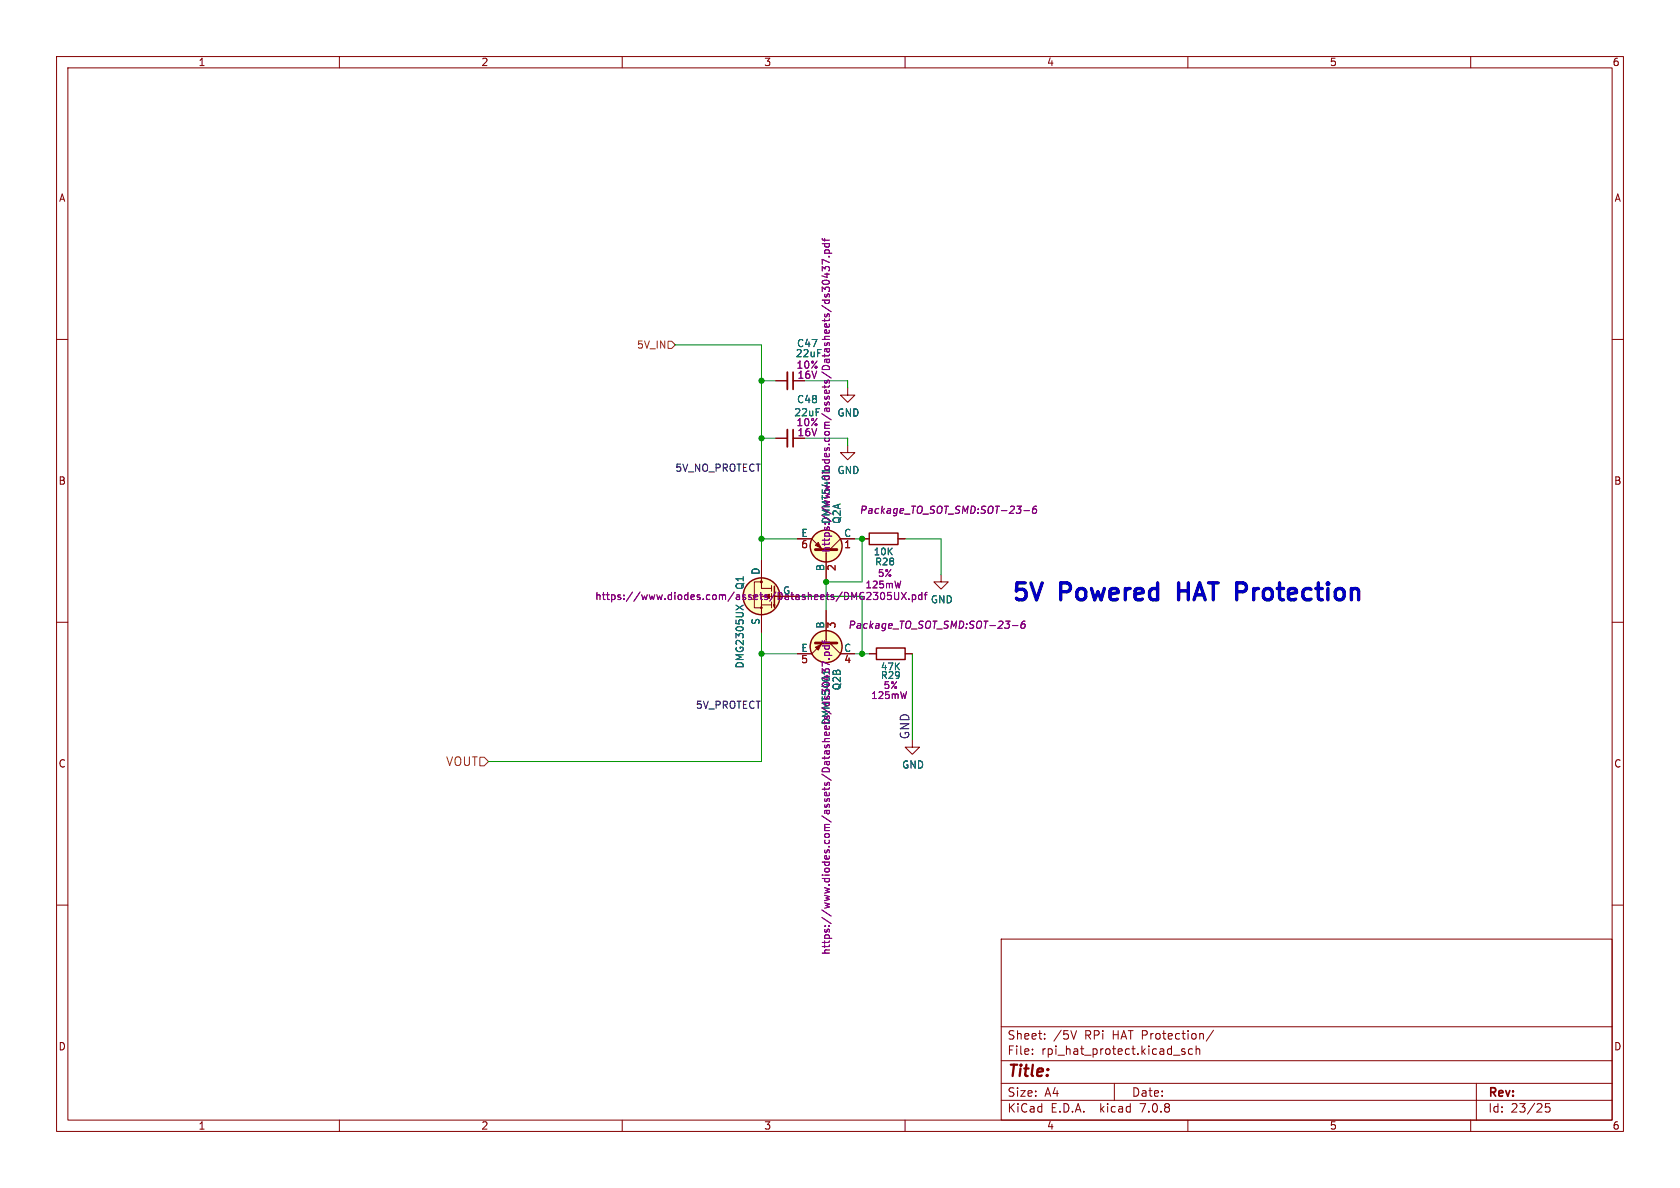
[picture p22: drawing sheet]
<svg xmlns="http://www.w3.org/2000/svg" width="297mm" height="210mm" viewBox="0 0 297 210" stroke-linecap="round" stroke-linejoin="round" font-family="sans-serif">
<defs><g id="words">
<g font-size="4.2" fill="#0000c2">
<text x="178.3" y="106.4">5V</text>
<text x="187.2" y="106.4">Powered</text>
<text x="209.2" y="106.4">HAT Protection</text>
</g>
<text font-size="2.8" fill="#840000" x="178" y="190.9">Title:</text>
<text font-size="2.1" fill="#0f0f0f" x="160.9" y="130.8" transform="rotate(-90 160.9 130.8)">GND</text>
<text font-size="2.1" fill="#725600" x="78.8" y="135.6">VOUT</text>
<g font-size="2.1" fill="#840000">
<text x="178" y="184">Sheet:</text>
<text x="186.2" y="184">/5V</text>
<text x="191.8" y="184">RPi</text>
<text x="196.8" y="184">HAT Protection/</text>
<text x="178" y="186.7">File:</text>
<text x="184.1" y="186.7">rpi_hat_protect.kicad_sch</text>
<text x="178" y="196.9">KiCad</text>
<text x="178" y="194.1">Size:</text>
<text x="184.7" y="194.1">A4</text>
<text x="185.7" y="196.9">E.D.A.</text>
<text x="194.6" y="196.9">kicad</text>
<text x="200" y="194.1">Date:</text>
<text x="201.8" y="196.9">7.0.8</text>
<text x="263" y="194.3">Rev:</text>
<text x="263" y="196.9">Id:</text>
<text x="267.1" y="196.9">23/25</text>
</g>
<g font-size="1.8" fill="#840000">
<text x="35" y="11.9">1</text>
<text x="85" y="11.9">2</text>
<text x="135" y="11.9">3</text>
<text x="185" y="11.9">4</text>
<text x="235" y="11.9">5</text>
<text x="285" y="11.9">6</text>
<text x="10.3" y="35.9">A</text>
<text x="285.3" y="35.9">A</text>
<text x="10.3" y="85.9">B</text>
<text x="285.3" y="85.9">B</text>
<text x="10.3" y="135.9">C</text>
<text x="285.3" y="135.9">C</text>
<text x="10.3" y="185.9">D</text>
<text x="285.3" y="185.9">D</text>
<text x="35" y="199.9">1</text>
<text x="85" y="199.9">2</text>
<text x="135" y="199.9">3</text>
<text x="185" y="199.9">4</text>
<text x="235" y="199.9">5</text>
<text x="285" y="199.9">6</text>
</g>
<text font-size="1.8" fill="#725600" x="112.5" y="61.8">5V_IN</text>
<g font-size="1.8" fill="#006464">
<text x="140.6" y="63.3">22uF</text>
<text x="140.8" y="61.6">C47</text>
<text x="140.8" y="71.5">C48</text>
<text x="140.3" y="73.8">22uF</text>
<text x="148" y="73.8">GND</text>
<text x="148" y="84">GND</text>
<text x="141.6" y="95">E</text>
<text x="148.8" y="92.7" transform="rotate(-90 148.8 92.7)">Q2A</text>
<text x="149.1" y="95">C</text>
<text x="134.4" y="101.7" transform="rotate(-90 134.4 101.7)">D</text>
<text x="145.8" y="101.1" transform="rotate(-90 145.8 101.1)">B</text>
<text x="131.7" y="104.4" transform="rotate(-90 131.7 104.4)">Q1</text>
<text x="138.3" y="105.2">G</text>
<text x="164.5" y="106.9">GND</text>
<text x="134.4" y="110.6" transform="rotate(-90 134.4 110.6)">S</text>
<text x="145.8" y="111.2" transform="rotate(-90 145.8 111.2)">B</text>
<text x="131.7" y="118.3" transform="rotate(-90 131.7 118.3)">DMG2305UX</text>
<text x="141.6" y="115.3">E</text>
<text x="149.1" y="115.3">C</text>
<text x="148.8" y="122.1" transform="rotate(-90 148.8 122.1)">Q2B</text>
<text x="159.4" y="136.1">GND</text>
</g>
<g font-size="1.8" fill="#840084">
<text x="140.7" y="65.4">10%</text>
<text x="140.9" y="67.2">16V</text>
<text x="140.7" y="75.5">10%</text>
<text x="140.9" y="77.3">16V</text>
<text x="146.9" y="92.7" transform="rotate(-90 146.9 92.7)">DMMT5401</text>
<text x="151.9" y="91">Package_TO_SOT_SMD:SOT-23-6</text>
<text x="146.9" y="97.8" transform="rotate(-90 146.9 97.8)">https://www.diodes.com/assets/Datasheets/ds30437.pdf</text>
<text x="105.1" y="106.3">https://www.diodes.com/assets/Datasheets/DMG2305UX.pdf</text>
<text x="149.9" y="111.4">Package_TO_SOT_SMD:SOT-23-6</text>
<text x="146.9" y="128.3" transform="rotate(-90 146.9 128.3)">DMMT5401</text>
<text x="146.9" y="168.9" transform="rotate(-90 146.9 168.9)">https://www.diodes.com/assets/Datasheets/ds30437.pdf</text>
</g>
<g font-size="1.8" fill="#0f0f0f">
<text x="119.3" y="83.5">5V_NO_PROTECT</text>
<text x="122.9" y="125.4">5V_PROTECT</text>
</g>
<g font-size="1.8" fill="#a90000">
<text x="141.5" y="97.2">6</text>
<text x="148" y="101" transform="rotate(-90 148 101)">2</text>
<text x="149.2" y="97.2">1</text>
<text x="148" y="111.2" transform="rotate(-90 148 111.2)">3</text>
<text x="141.5" y="117.6">5</text>
<text x="149.2" y="117.6">4</text>
</g>
<g font-size="1.7" fill="#006464">
<text x="154.4" y="98.4">10K</text>
<text x="154.6" y="100.1">R28</text>
<text x="155.6" y="118.7">47K</text>
<text x="155.6" y="120.2">R29</text>
</g>
<g font-size="1.7" fill="#840084">
<text x="152.9" y="104.2">125mW</text>
<text x="155.1" y="102.2">5%</text>
<text x="153.9" y="123.8">125mW</text>
<text x="156.1" y="122">5%</text>
</g>
</g></defs>
<g fill="none" stroke="#840000" stroke-width=".18">
<path d="M10 10h277v190h-277zM12 12h273v186h-273zM60 10v2M110 10v2M160 10v2M210 10v2M260 10v2M10 60h2M285 60h2M137.2 67.3h2M137.2 77.5h2M140.2 67.3h2"/>
<path d="M140.2 77.5h2M149.9 68.6v1.3h1.2l-1.2 1.2-1.3-1.2h1.3M149.9 78.7v1.3h1.2l-1.2 1.3-1.3-1.3h1.3M134.6 99.1v4.9h1.8M141 95.3h2.5l1.9 1.9M146 97.8v5.1M151.1 95.3h-2.5l-1.9 1.9M152.4 95.3h1.3M158.7 95.3h1.3M10 110h2M134.6 102.9h-1.3v4.5h1.3M134.6 106.7v5.1"/>
<path d="M136.4 103.5v1M136.4 106.4v1M137.2 105.4h3.8M145.4 113.7l-1.9 1.9h-2.5M146 108v5.7M146.7 113.7l1.9 1.9h2.5M153.7 115.6h1.2M160 115.6h1.3M166.4 101.6v1.3h1.2l-1.2 1.2-1.3-1.2h1.3M285 110h2M161.3 130.8v1.3h1.3l-1.3 1.3-1.3-1.3h1.3M10 160h2"/>
<path d="M285 160h2M177 166h108v32h-108zM60 198v2M110 198v2M160 198v2M177 194.5h108M177 191.5h108M177 187.5h108M177 181.5h108M182.5 186.3v.1M182.5 185.5v.1M184.7 183.6v.1"/>
<path d="M184.7 182.8v.1M190.3 182.2l-.5 1.5M197 191.5v3M207.5 186.5h1.1M209.5 185.5l-.4-.1-.2 .2 .1 .2 .5 .2v.3h-.6M210 198v2M210.8 185.5l-.4-.1-.3 .3v.4l.1 .2h.6M211.5 185.5l.2-.1 .3 .1 .1 .9M211.5 184.9v1.5M214.5 182.1l-1.3 2M260 198v2M261 191.5v6.5"/>
<path d="M274 195.1h-.8v.7l.2-.1h.5l.1 .3v.5l-.3 .1-.5-.1"/>
</g>
<g fill="#ffffc2" stroke="#ffffc2" stroke-width=".18">
<circle cx="146" cy="96.5" r="2.82"/>
<circle cx="134.6" cy="105.4" r="3.3"/>
<circle cx="146" cy="114.3" r="2.82"/>
</g>
<g fill="#840000" stroke="#840000" stroke-width=".51">
<path d="M144.1 97.2h3.9z"/>
<path d="M144.1 113.7h3.9z"/>
</g>
<g fill="#840000" stroke="#840000" stroke-width=".18">
<path d="M144.1 96.4l.6-.5 .5 1z"/>
<path d="M144.1 114.4l1.1-.5-.5 1z"/>
<circle cx="134.6" cy="107.4" r=".15"/>
<circle cx="134.6" cy="102.9" r=".18"/>
</g>
<g fill="none" stroke="#840000" stroke-width=".25">
<path d="M153.7 94.2h5v2.1h-5zM136.9 103.6v3.7v-.5v.3M154.9 114.6h5.1v2h-5.1z"/>
<circle cx="146" cy="96.5" r="2.82"/>
<circle cx="134.6" cy="105.4" r="3.3"/>
<circle cx="146" cy="114.3" r="2.82"/>
</g>
<g fill="none" stroke="#840084" stroke-width=".18">
<path d="M145.4 53h1.2M145.4 47.9v-.8l.4 .4 .2-.3h.5l.1 .2-.1 .5M145.4 51.5v-.8l.4 .5 .2-.4h.5l.1 .2-.1 .5M145.4 42.2l.1 .3h1.1M145.4 43.1h1.2M145.4 49.7a.75 .75 0 0 1 1.2 .3 .72 .72 0 0 1-1.2-.2zM145.8 42.2v.4M145.8 48.5h.8M145.8 44.8h1.3M145.8 43.1v.3l.2 .3 .6-.1v-.5M145.8 44.8v-.4l.2-.2 .6 .1v.5M145.8 52v.3l.2 .2 .1-.1 .2-.4h.3v.5"/>
<path d="M145.8 53v.4M146.2 48.3v.8l-.9-.3M146.5 45.4h.1M146.6 53v.4M146.6 46.4l-1.2-.5v.8M181 90.3h1M183.2 89.5h-.3a.88 .88 0 0 0-.2 1.2l.5-.1 .1-.4-.2-.2h-.3l-.3 .2M145.4 113.3l.1 .3h1.1M145.4 114.2h1.2M145.8 113.3v.4M145.8 115.9h1.3M145.8 114.2v.3l.2 .3 .6-.1v-.5"/>
<path d="M145.8 115.9v-.4l.2-.2 .6 .1v.5M146.5 116.5h.1M146.6 118.8v-.3l-.2-.3-.4 .1-.2 .3-.4-.4v.8M146.6 117.5l-1.2-.5v.8M153.9 104.8l.1 .2-.1 .3-.7 .7h.8M155.2 104.7l-.4 .5 .3 .1v.6l-.2 .1-.5-.1M155.8 104.8a.75 .75 0 0 0 .3 1.2 .84 .84 0 0 0 .1-1.2M156.9 104.7v.6l.2-.1 .4 .1 .1 .4-.2 .3-.5-.1M158.1 104.7v1l.3 .3 .3-.1 .2-.2v-1M159.2 102.7l-.2 1.2M159.4 104.7l.8 1.3M160.2 104.7l-.8 1.3"/>
<path d="M160.7 105.9v.1M161.3 105.2l.4-.1 .2 .3-.1 .5h-.5M161.3 105.1v1.3M163 105.2l-.4-.1-.2 .3 .1 .5h.5M163 104.7v1.3M163.4 105.1h.5M163.9 104.7l-.3 .2v1.1M179 110.6h1M181.2 109.8l-.4 .1a.88 .88 0 0 0-.1 1.2l.4-.2 .1-.4-.2-.2h-.2l-.3 .2M160.3 122.3l-.3 1.2"/>
</g>
<path d="M139.2 65.8v3M139.2 75.9v3.1" fill="none" stroke="#840000" stroke-width=".33"/>
<path d="M140.2 65.8v3M140.2 75.9v3.1" fill="none" stroke="#840000" stroke-width=".3"/>
<path d="M130.1 107l1.3 .8M131.4 107l-1.3 .8M146.6 118.5v.7" fill="none" stroke="#006464" stroke-width=".18"/>
<path d="M118.1 60.3h.6l.7 .7-.7 .6h-.6zM84.8 133.9h.8l.8 .7-.8 .8h-.8z" fill="none" stroke="#725600" stroke-width=".18"/>
<g fill="none" stroke="#009600" stroke-width=".18">
<path d="M119.4 61h15.2v38.1M134.6 67.3h2.6M134.6 77.5h2.6M142.2 67.3h7.7v1.3M142.2 77.5h7.7v1.2M134.6 95.3h6.4M151.1 95.3h1.3v7.6h-6.4v5.1M160 95.3h6.4v6.3M134.6 111.8v22.8h-48.2M134.6 115.6h6.4M141 105.4h11.4v10.2M151.1 115.6h2.6"/>
<path d="M161.3 115.6v15.2"/>
</g>
<g fill="#009600" stroke="#009600" stroke-width=".18">
<circle cx="152.4" cy="95.3" r=".46"/>
<circle cx="134.6" cy="77.5" r=".46"/>
<circle cx="134.6" cy="67.3" r=".46"/>
<circle cx="152.4" cy="115.6" r=".46"/>
<circle cx="134.6" cy="95.3" r=".46"/>
<circle cx="146" cy="102.9" r=".46"/>
<circle cx="134.6" cy="115.6" r=".46"/>
</g>
<use href="#words"/>
</svg>
